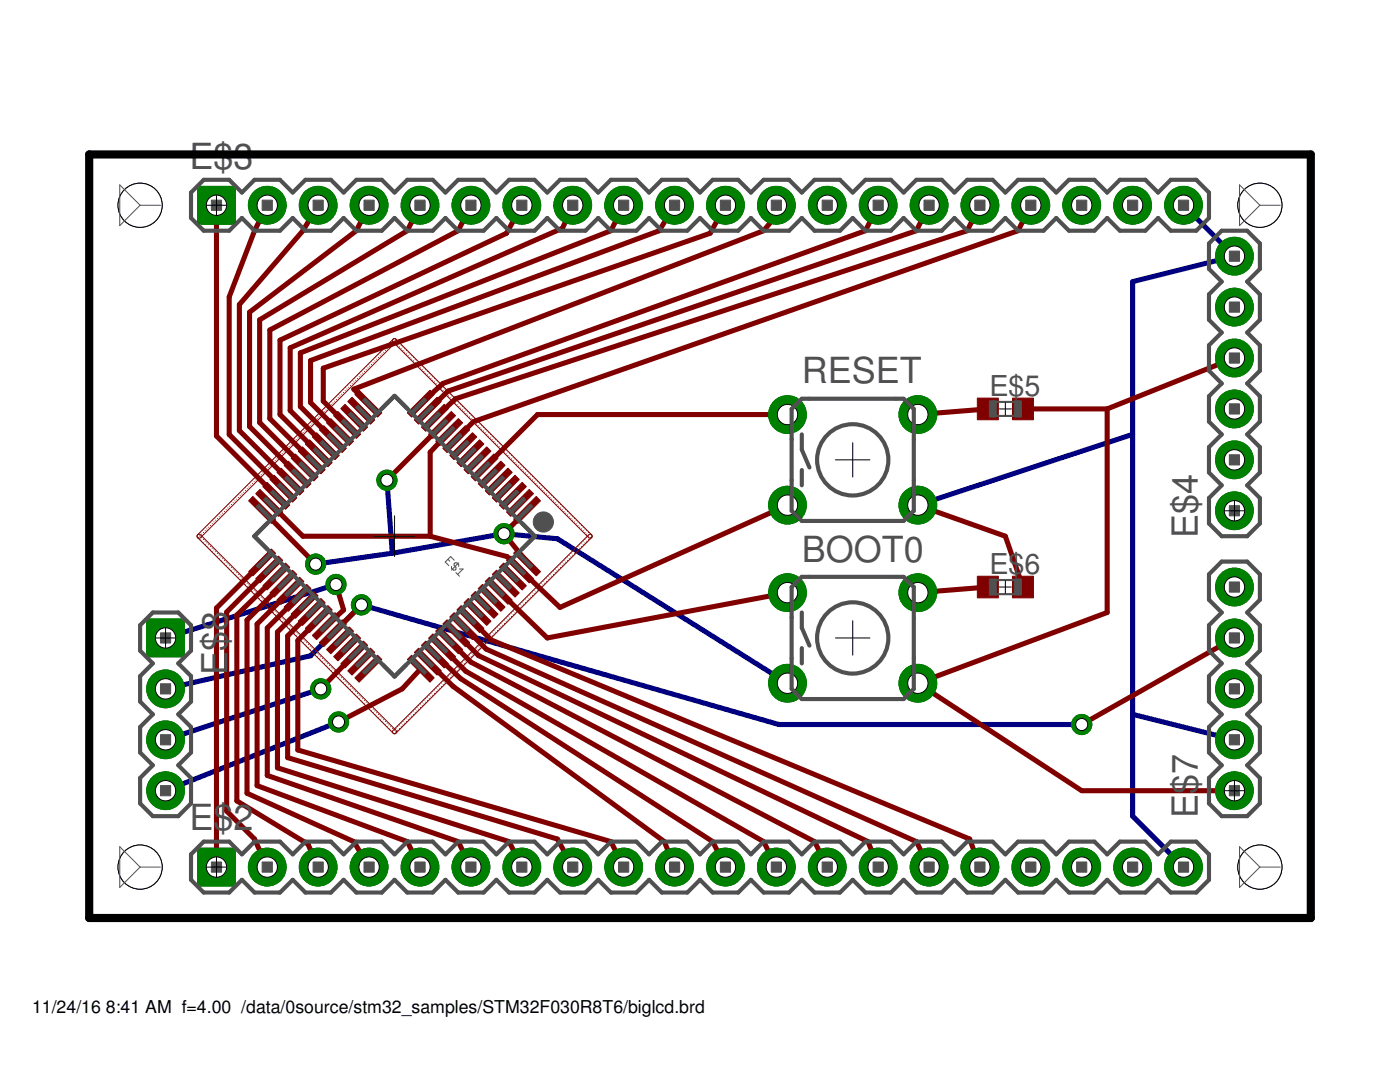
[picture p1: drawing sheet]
<svg xmlns="http://www.w3.org/2000/svg" width="279mm" height="216mm" viewBox="0 0 279 216" stroke-linecap="round" stroke-linejoin="round" font-family="sans-serif">
<defs><g id="words">
<g font-size="7.2" fill="#505050">
<text x="37.8" y="33.7">E$3</text>
<text x="160" y="76.5">RESET</text>
<text x="239" y="107.3" transform="rotate(-90 239 107.3)">E$4</text>
<text x="160" y="112.1">BOOT0</text>
<text x="45.4" y="134.7" transform="rotate(-90 45.4 134.7)">E$8</text>
<text x="37.8" y="165.7">E$2</text>
<text x="239" y="163.2" transform="rotate(-90 239 163.2)">E$7</text>
</g>
<g font-size="5.7" fill="#505050">
<text x="197.4" y="79">E$5</text>
<text x="197.4" y="114.5">E$6</text>
</g>
<g font-size="3.5">
<text x="6.4" y="202.2">11/24/16</text>
<text x="21.1" y="202.2">8:41 AM f=4.00 /data/0source/stm32_samples/STM32F030R8T6/biglcd.brd</text>
</g>
</g></defs>
<path d="M236.2 41l10.2 10.1-20.4 5.1v106.7l10.2 10.1M77.2 95.8l1.1 14.6M226 86.7l-42.8 14.1M67.1 116.6l-34.1 10.7M78.3 110.4l22.3-3.9 10.7 1 45.9 28.8M78.3 110.4l-15.3 2.2M33 137.5l29-6.6 10.1-10.2 83.3 23.9h60.5M64 137.5l-31 10.1M67.6 144.1l-34.6 13.7M226 142.5l20.4 5.1" fill="none" stroke="#000080" stroke-width="1"/>
<path d="M39.4 169.2h7.6v7.6h-7.6z" fill="#008000" stroke="#008000" stroke-width=".2"/>
<circle cx="43.2" cy="173" r="2.03" fill="#fff" stroke="#000" stroke-width=".2"/>
<circle cx="53.3" cy="173" r="3.8" fill="#008000" stroke="#008000" stroke-width=".2"/>
<circle cx="53.3" cy="173" r="2.03" fill="#fff" stroke="#000" stroke-width=".2"/>
<circle cx="63.5" cy="173" r="3.8" fill="#008000" stroke="#008000" stroke-width=".2"/>
<circle cx="63.5" cy="173" r="2.03" fill="#fff" stroke="#000" stroke-width=".2"/>
<circle cx="73.7" cy="173" r="3.8" fill="#008000" stroke="#008000" stroke-width=".2"/>
<circle cx="73.7" cy="173" r="2.03" fill="#fff" stroke="#000" stroke-width=".2"/>
<circle cx="83.8" cy="173" r="3.8" fill="#008000" stroke="#008000" stroke-width=".2"/>
<circle cx="83.8" cy="173" r="2.03" fill="#fff" stroke="#000" stroke-width=".2"/>
<circle cx="94" cy="173" r="3.8" fill="#008000" stroke="#008000" stroke-width=".2"/>
<circle cx="94" cy="173" r="2.03" fill="#fff" stroke="#000" stroke-width=".2"/>
<circle cx="104.1" cy="173" r="3.8" fill="#008000" stroke="#008000" stroke-width=".2"/>
<circle cx="104.1" cy="173" r="2.03" fill="#fff" stroke="#000" stroke-width=".2"/>
<circle cx="114.3" cy="173" r="3.8" fill="#008000" stroke="#008000" stroke-width=".2"/>
<circle cx="114.3" cy="173" r="2.03" fill="#fff" stroke="#000" stroke-width=".2"/>
<circle cx="124.5" cy="173" r="3.8" fill="#008000" stroke="#008000" stroke-width=".2"/>
<circle cx="124.5" cy="173" r="2.03" fill="#fff" stroke="#000" stroke-width=".2"/>
<circle cx="134.6" cy="173" r="3.8" fill="#008000" stroke="#008000" stroke-width=".2"/>
<circle cx="134.6" cy="173" r="2.03" fill="#fff" stroke="#000" stroke-width=".2"/>
<circle cx="144.8" cy="173" r="3.8" fill="#008000" stroke="#008000" stroke-width=".2"/>
<circle cx="144.8" cy="173" r="2.03" fill="#fff" stroke="#000" stroke-width=".2"/>
<circle cx="154.9" cy="173" r="3.8" fill="#008000" stroke="#008000" stroke-width=".2"/>
<circle cx="154.9" cy="173" r="2.03" fill="#fff" stroke="#000" stroke-width=".2"/>
<circle cx="165.1" cy="173" r="3.8" fill="#008000" stroke="#008000" stroke-width=".2"/>
<circle cx="165.1" cy="173" r="2.03" fill="#fff" stroke="#000" stroke-width=".2"/>
<circle cx="175.3" cy="173" r="3.8" fill="#008000" stroke="#008000" stroke-width=".2"/>
<circle cx="175.3" cy="173" r="2.03" fill="#fff" stroke="#000" stroke-width=".2"/>
<circle cx="185.4" cy="173" r="3.8" fill="#008000" stroke="#008000" stroke-width=".2"/>
<circle cx="185.4" cy="173" r="2.03" fill="#fff" stroke="#000" stroke-width=".2"/>
<circle cx="195.6" cy="173" r="3.8" fill="#008000" stroke="#008000" stroke-width=".2"/>
<circle cx="195.6" cy="173" r="2.03" fill="#fff" stroke="#000" stroke-width=".2"/>
<circle cx="205.7" cy="173" r="3.8" fill="#008000" stroke="#008000" stroke-width=".2"/>
<circle cx="205.7" cy="173" r="2.03" fill="#fff" stroke="#000" stroke-width=".2"/>
<circle cx="215.9" cy="173" r="3.8" fill="#008000" stroke="#008000" stroke-width=".2"/>
<circle cx="215.9" cy="173" r="2.03" fill="#fff" stroke="#000" stroke-width=".2"/>
<circle cx="226" cy="173" r="3.8" fill="#008000" stroke="#008000" stroke-width=".2"/>
<circle cx="226" cy="173" r="2.03" fill="#fff" stroke="#000" stroke-width=".2"/>
<circle cx="236.2" cy="173" r="3.8" fill="#008000" stroke="#008000" stroke-width=".2"/>
<circle cx="236.2" cy="173" r="2.03" fill="#fff" stroke="#000" stroke-width=".2"/>
<path d="M39.4 37.2h7.6v7.5h-7.6z" fill="#008000" stroke="#008000" stroke-width=".2"/>
<circle cx="43.2" cy="41" r="2.03" fill="#fff" stroke="#000" stroke-width=".2"/>
<circle cx="53.3" cy="41" r="3.8" fill="#008000" stroke="#008000" stroke-width=".2"/>
<circle cx="53.3" cy="41" r="2.03" fill="#fff" stroke="#000" stroke-width=".2"/>
<circle cx="63.5" cy="41" r="3.8" fill="#008000" stroke="#008000" stroke-width=".2"/>
<circle cx="63.5" cy="41" r="2.03" fill="#fff" stroke="#000" stroke-width=".2"/>
<circle cx="73.7" cy="41" r="3.8" fill="#008000" stroke="#008000" stroke-width=".2"/>
<circle cx="73.7" cy="41" r="2.03" fill="#fff" stroke="#000" stroke-width=".2"/>
<circle cx="83.8" cy="41" r="3.8" fill="#008000" stroke="#008000" stroke-width=".2"/>
<circle cx="83.8" cy="41" r="2.03" fill="#fff" stroke="#000" stroke-width=".2"/>
<circle cx="94" cy="41" r="3.8" fill="#008000" stroke="#008000" stroke-width=".2"/>
<circle cx="94" cy="41" r="2.03" fill="#fff" stroke="#000" stroke-width=".2"/>
<circle cx="104.1" cy="41" r="3.8" fill="#008000" stroke="#008000" stroke-width=".2"/>
<circle cx="104.1" cy="41" r="2.03" fill="#fff" stroke="#000" stroke-width=".2"/>
<circle cx="114.3" cy="41" r="3.8" fill="#008000" stroke="#008000" stroke-width=".2"/>
<circle cx="114.3" cy="41" r="2.03" fill="#fff" stroke="#000" stroke-width=".2"/>
<circle cx="124.5" cy="41" r="3.8" fill="#008000" stroke="#008000" stroke-width=".2"/>
<circle cx="124.5" cy="41" r="2.03" fill="#fff" stroke="#000" stroke-width=".2"/>
<circle cx="134.6" cy="41" r="3.8" fill="#008000" stroke="#008000" stroke-width=".2"/>
<circle cx="134.6" cy="41" r="2.03" fill="#fff" stroke="#000" stroke-width=".2"/>
<circle cx="144.8" cy="41" r="3.8" fill="#008000" stroke="#008000" stroke-width=".2"/>
<circle cx="144.8" cy="41" r="2.03" fill="#fff" stroke="#000" stroke-width=".2"/>
<circle cx="154.9" cy="41" r="3.8" fill="#008000" stroke="#008000" stroke-width=".2"/>
<circle cx="154.9" cy="41" r="2.03" fill="#fff" stroke="#000" stroke-width=".2"/>
<circle cx="165.1" cy="41" r="3.8" fill="#008000" stroke="#008000" stroke-width=".2"/>
<circle cx="165.1" cy="41" r="2.03" fill="#fff" stroke="#000" stroke-width=".2"/>
<circle cx="175.3" cy="41" r="3.8" fill="#008000" stroke="#008000" stroke-width=".2"/>
<circle cx="175.3" cy="41" r="2.03" fill="#fff" stroke="#000" stroke-width=".2"/>
<circle cx="185.4" cy="41" r="3.8" fill="#008000" stroke="#008000" stroke-width=".2"/>
<circle cx="185.4" cy="41" r="2.03" fill="#fff" stroke="#000" stroke-width=".2"/>
<circle cx="195.6" cy="41" r="3.8" fill="#008000" stroke="#008000" stroke-width=".2"/>
<circle cx="195.6" cy="41" r="2.03" fill="#fff" stroke="#000" stroke-width=".2"/>
<circle cx="205.7" cy="41" r="3.8" fill="#008000" stroke="#008000" stroke-width=".2"/>
<circle cx="205.7" cy="41" r="2.03" fill="#fff" stroke="#000" stroke-width=".2"/>
<circle cx="215.9" cy="41" r="3.8" fill="#008000" stroke="#008000" stroke-width=".2"/>
<circle cx="215.9" cy="41" r="2.03" fill="#fff" stroke="#000" stroke-width=".2"/>
<circle cx="226" cy="41" r="3.8" fill="#008000" stroke="#008000" stroke-width=".2"/>
<circle cx="226" cy="41" r="2.03" fill="#fff" stroke="#000" stroke-width=".2"/>
<circle cx="236.2" cy="41" r="3.8" fill="#008000" stroke="#008000" stroke-width=".2"/>
<circle cx="236.2" cy="41" r="2.03" fill="#fff" stroke="#000" stroke-width=".2"/>
<circle cx="246.4" cy="101.9" r="3.8" fill="#008000" stroke="#008000" stroke-width=".2"/>
<circle cx="246.4" cy="101.9" r="2.03" fill="#fff" stroke="#000" stroke-width=".2"/>
<circle cx="246.4" cy="91.8" r="3.8" fill="#008000" stroke="#008000" stroke-width=".2"/>
<circle cx="246.4" cy="91.8" r="2.03" fill="#fff" stroke="#000" stroke-width=".2"/>
<circle cx="246.4" cy="81.6" r="3.8" fill="#008000" stroke="#008000" stroke-width=".2"/>
<circle cx="246.4" cy="81.6" r="2.03" fill="#fff" stroke="#000" stroke-width=".2"/>
<circle cx="246.4" cy="71.4" r="3.8" fill="#008000" stroke="#008000" stroke-width=".2"/>
<circle cx="246.4" cy="71.4" r="2.03" fill="#fff" stroke="#000" stroke-width=".2"/>
<circle cx="246.4" cy="61.3" r="3.8" fill="#008000" stroke="#008000" stroke-width=".2"/>
<circle cx="246.4" cy="61.3" r="2.03" fill="#fff" stroke="#000" stroke-width=".2"/>
<circle cx="246.4" cy="51.1" r="3.8" fill="#008000" stroke="#008000" stroke-width=".2"/>
<circle cx="246.4" cy="51.1" r="2.03" fill="#fff" stroke="#000" stroke-width=".2"/>
<circle cx="157.2" cy="82.7" r="3.8" fill="#008000" stroke="#008000" stroke-width=".2"/>
<circle cx="157.2" cy="82.7" r="2.03" fill="#fff" stroke="#000" stroke-width=".2"/>
<circle cx="183.2" cy="82.7" r="3.8" fill="#008000" stroke="#008000" stroke-width=".2"/>
<circle cx="183.2" cy="82.7" r="2.03" fill="#fff" stroke="#000" stroke-width=".2"/>
<circle cx="157.2" cy="100.8" r="3.8" fill="#008000" stroke="#008000" stroke-width=".2"/>
<circle cx="157.2" cy="100.8" r="2.03" fill="#fff" stroke="#000" stroke-width=".2"/>
<circle cx="183.2" cy="100.8" r="3.8" fill="#008000" stroke="#008000" stroke-width=".2"/>
<circle cx="183.2" cy="100.8" r="2.03" fill="#fff" stroke="#000" stroke-width=".2"/>
<circle cx="157.2" cy="118.3" r="3.8" fill="#008000" stroke="#008000" stroke-width=".2"/>
<circle cx="157.2" cy="118.3" r="2.03" fill="#fff" stroke="#000" stroke-width=".2"/>
<circle cx="183.2" cy="118.3" r="3.8" fill="#008000" stroke="#008000" stroke-width=".2"/>
<circle cx="183.2" cy="118.3" r="2.03" fill="#fff" stroke="#000" stroke-width=".2"/>
<circle cx="157.2" cy="136.3" r="3.8" fill="#008000" stroke="#008000" stroke-width=".2"/>
<circle cx="157.2" cy="136.3" r="2.03" fill="#fff" stroke="#000" stroke-width=".2"/>
<circle cx="183.2" cy="136.3" r="3.8" fill="#008000" stroke="#008000" stroke-width=".2"/>
<circle cx="183.2" cy="136.3" r="2.03" fill="#fff" stroke="#000" stroke-width=".2"/>
<circle cx="246.4" cy="157.8" r="3.8" fill="#008000" stroke="#008000" stroke-width=".2"/>
<circle cx="246.4" cy="157.8" r="2.03" fill="#fff" stroke="#000" stroke-width=".2"/>
<circle cx="246.4" cy="147.6" r="3.8" fill="#008000" stroke="#008000" stroke-width=".2"/>
<circle cx="246.4" cy="147.6" r="2.03" fill="#fff" stroke="#000" stroke-width=".2"/>
<circle cx="246.4" cy="137.5" r="3.8" fill="#008000" stroke="#008000" stroke-width=".2"/>
<circle cx="246.4" cy="137.5" r="2.03" fill="#fff" stroke="#000" stroke-width=".2"/>
<circle cx="246.4" cy="127.3" r="3.8" fill="#008000" stroke="#008000" stroke-width=".2"/>
<circle cx="246.4" cy="127.3" r="2.03" fill="#fff" stroke="#000" stroke-width=".2"/>
<circle cx="246.4" cy="117.1" r="3.8" fill="#008000" stroke="#008000" stroke-width=".2"/>
<circle cx="246.4" cy="117.1" r="2.03" fill="#fff" stroke="#000" stroke-width=".2"/>
<path d="M29.3 123.5h7.5v7.6h-7.5z" fill="#008000" stroke="#008000" stroke-width=".2"/>
<circle cx="33" cy="127.3" r="2.03" fill="#fff" stroke="#000" stroke-width=".2"/>
<circle cx="33" cy="137.5" r="3.8" fill="#008000" stroke="#008000" stroke-width=".2"/>
<circle cx="33" cy="137.5" r="2.03" fill="#fff" stroke="#000" stroke-width=".2"/>
<circle cx="33" cy="147.6" r="3.8" fill="#008000" stroke="#008000" stroke-width=".2"/>
<circle cx="33" cy="147.6" r="2.03" fill="#fff" stroke="#000" stroke-width=".2"/>
<circle cx="33" cy="157.8" r="3.8" fill="#008000" stroke="#008000" stroke-width=".2"/>
<circle cx="33" cy="157.8" r="2.03" fill="#fff" stroke="#000" stroke-width=".2"/>
<circle cx="77.2" cy="95.8" r="2.01" fill="#008000" stroke="#008000" stroke-width=".2"/>
<circle cx="77.2" cy="95.8" r="1.21" fill="#fff" stroke="#000" stroke-width=".2"/>
<circle cx="100.6" cy="106.5" r="2.01" fill="#008000" stroke="#008000" stroke-width=".2"/>
<circle cx="100.6" cy="106.5" r="1.21" fill="#fff" stroke="#000" stroke-width=".2"/>
<circle cx="63" cy="112.6" r="2.01" fill="#008000" stroke="#008000" stroke-width=".2"/>
<circle cx="63" cy="112.6" r="1.21" fill="#fff" stroke="#000" stroke-width=".2"/>
<circle cx="72.1" cy="120.7" r="2.01" fill="#008000" stroke="#008000" stroke-width=".2"/>
<circle cx="72.1" cy="120.7" r="1.21" fill="#fff" stroke="#000" stroke-width=".2"/>
<circle cx="215.9" cy="144.6" r="2.01" fill="#008000" stroke="#008000" stroke-width=".2"/>
<circle cx="215.9" cy="144.6" r="1.21" fill="#fff" stroke="#000" stroke-width=".2"/>
<circle cx="67.1" cy="116.6" r="2.01" fill="#008000" stroke="#008000" stroke-width=".2"/>
<circle cx="67.1" cy="116.6" r="1.21" fill="#fff" stroke="#000" stroke-width=".2"/>
<circle cx="64" cy="137.5" r="2.01" fill="#008000" stroke="#008000" stroke-width=".2"/>
<circle cx="64" cy="137.5" r="1.21" fill="#fff" stroke="#000" stroke-width=".2"/>
<circle cx="67.6" cy="144.1" r="2.01" fill="#008000" stroke="#008000" stroke-width=".2"/>
<circle cx="67.6" cy="144.1" r="1.21" fill="#fff" stroke="#000" stroke-width=".2"/>
<g fill="#800000" stroke="#800000" stroke-width=".2">
<path d="M107 99.1l.9 .8-4.5 4.5-.9-.8z"/>
<path d="M101.1 102.2l4.5-4.5 .9 .8-4.6 4.5z"/>
<path d="M104.2 96.2l.9 .9-4.6 4.5-.8-.8z"/>
<path d="M102.8 94.8l.8 .9-4.5 4.5-.8-.8z"/>
<path d="M101.4 93.4l.8 .9-4.5 4.5-.9-.9z"/>
<path d="M99.9 92l.9 .9-4.5 4.5-.9-.9z"/>
<path d="M94 95.1l4.6-4.5 .8 .8-4.5 4.6z"/>
<path d="M97.1 89.2l.9 .8-4.5 4.6-.9-.9z"/>
<path d="M95.7 87.8l.9 .8-4.6 4.5-.8-.8z"/>
<path d="M94.3 86.3l.8 .9-4.5 4.5-.8-.8z"/>
<path d="M92.9 84.9l.8 .9-4.5 4.5-.8-.8z"/>
<path d="M87 88l4.5-4.5 .8 .9-4.5 4.5z"/>
<path d="M90.1 82.1l.8 .9-4.5 4.5-.9-.9z"/>
<path d="M88.6 80.7l.9 .8-4.5 4.6-.9-.9z"/>
<path d="M87.2 79.3l.9 .8-4.6 4.5-.8-.8z"/>
<path d="M85.8 77.9l.9 .8-4.6 4.5-.8-.8z"/>
<path d="M71.7 77.9l4.5 4.5-.8 .8-4.6-4.5z"/>
<path d="M70.3 79.3l4.5 4.5-.9 .8-4.5-4.5z"/>
<path d="M68.9 80.7l4.5 4.5-.9 .9-4.5-4.6z"/>
<path d="M67.4 82.1l4.6 4.5-.9 .9-4.5-4.5z"/>
<path d="M66 83.5l4.5 4.5-.8 .9-4.5-4.5z"/>
<path d="M64.6 84.9l4.5 4.6-.8 .8-4.5-4.5z"/>
<path d="M63.2 86.3l4.5 4.6-.8 .8-4.6-4.5z"/>
<path d="M61.8 87.8l4.5 4.5-.9 .8-4.5-4.5z"/>
<path d="M60.4 89.2l4.5 4.5-.8 .9-4.6-4.6z"/>
<path d="M58.9 90.6l4.6 4.5-.9 .9-4.5-4.6z"/>
<path d="M57.5 92l4.6 4.5-.9 .9-4.5-4.5z"/>
<path d="M56.1 93.4l4.5 4.5-.8 .9-4.5-4.5z"/>
<path d="M54.7 94.8l4.5 4.6-.8 .8-4.5-4.5z"/>
<path d="M53.3 96.2l4.5 4.6-.8 .8-4.5-4.5z"/>
<path d="M51.9 97.7l4.5 4.5-.8 .8-4.6-4.5z"/>
<path d="M50.5 99.1l4.5 4.5-.9 .8-4.5-4.5z"/>
<path d="M54.1 109.5l.9 .9-4.5 4.5-.9-.8z"/>
<path d="M51 115.5l4.6-4.5 .8 .8-4.5 4.5z"/>
<path d="M57 112.4l.8 .8-4.5 4.5-.8-.8z"/>
<path d="M58.4 113.8l.8 .8-4.5 4.5-.8-.8z"/>
<path d="M59.8 115.2l.8 .8-4.5 4.6-.8-.9z"/>
<path d="M61.2 116.6l.9 .9-4.6 4.5-.8-.9z"/>
<path d="M58.1 122.5l4.5-4.5 .9 .9-4.6 4.5z"/>
<path d="M59.5 124l4.6-4.6 .8 .9-4.5 4.5z"/>
<path d="M65.4 120.8l.9 .9-4.5 4.5-.9-.8z"/>
<path d="M66.9 122.3l.8 .8-4.5 4.5-.9-.8z"/>
<path d="M63.8 128.2l4.5-4.5 .8 .8-4.5 4.6z"/>
<path d="M65.2 129.6l4.5-4.5 .8 .8-4.5 4.6z"/>
<path d="M71.1 126.5l.9 .8-4.6 4.6-.8-.9z"/>
<path d="M72.5 127.9l.9 .9-4.5 4.5-.9-.9z"/>
<path d="M73.9 129.3l.9 .9-4.5 4.5-.9-.8z"/>
<path d="M70.8 135.3l4.6-4.6 .8 .9-4.5 4.5z"/>
<path d="M82.1 130.7l4.6 4.6-.9 .8-4.5-4.5z"/>
<path d="M83.5 129.3l4.6 4.6-.9 .8-4.5-4.5z"/>
<path d="M85 127.9l4.5 4.5-.9 .9-4.5-4.5z"/>
<path d="M86.4 126.5l4.5 4.5-.8 .9-4.6-4.6z"/>
<path d="M87 125.9l.8-.8 4.5 4.5-.8 .9z"/>
<path d="M88.4 124.5l.8-.8 4.5 4.5-.8 .9z"/>
<path d="M90.6 122.3l4.5 4.5-.8 .8-4.5-4.5z"/>
<path d="M92 120.8l4.6 4.6-.9 .8-4.5-4.5z"/>
<path d="M93.5 119.4l4.5 4.6-.9 .8-4.5-4.5z"/>
<path d="M94 118.9l.9-.9 4.5 4.5-.8 .9z"/>
<path d="M95.4 117.5l.9-.9 4.5 4.5-.9 .9z"/>
<path d="M97.7 115.2l4.5 4.5-.8 .9-4.6-4.6z"/>
<path d="M99.1 113.8l4.5 4.5-.8 .8-4.5-4.5z"/>
<path d="M100.5 112.4l4.6 4.5-.9 .8-4.5-4.5z"/>
<path d="M101.1 111.8l.8-.8 4.6 4.5-.9 .8z"/>
<path d="M102.5 110.4l.9-.9 4.5 4.6-.9 .8z"/>
<path d="M195.1 79.4h4.1v4.4h-4.1z"/>
<path d="M202.1 79.4h4.1v4.4h-4.1z"/>
<path d="M195.1 115h4.1v4.3h-4.1z"/>
<path d="M202.1 115h4.1v4.3h-4.1z"/>
</g>
<g fill="none" stroke="#800000" stroke-width="1">
<path d="M43.2 41v46l11.9 11.9M53.3 41.3v-.3l-2.5 5-5.1 13.2v27.5l10.8 10.8M63.5 41l-3 5-12.7 14.8v25.1l10.2 10.2M73.7 41l-2.6 5-21.3 16.3v22.8l9.6 9.6M83.8 41l-2.5 5-29.5 17.8v20.5l9 9M94 41l-2.6 5-37.6 19.8v17.7l8.4 8.4M104.1 41l-3 5.5-45.2 21.4v14.8l7.7 7.7M114.3 41l-2 4.5-54.4 23.9v12.5l7.1 7.1M124.5 41l-2.6 5-62 24.4v10.7l6.5 6.5M134.6 41l-3 5-69.6 25.9v8.4l5.9 5.9M144.8 41l-3.1 5.5-77.2 27v6.6l4.8 4.7M154.9 41v2l-2.5 3-81.8 31.7 2.9 2.8"/>
<path d="M175.3 41l-2.6 5-84.3 30.5-4.4 4M185.4 41l-2.5 5-93.5 32-4 4M195.6 41l-2.6 5-102.1 33.6-4.1 3.8M205.7 41l-2.5 5-108.7 38.1-3.5 3.5M246.4 71.4l-25.4 10.2M88.2 84.8l-11 11M89.6 86.2l-3.7 4v16.8M157.2 82.7h-49.9l-10.6 10.6M197.1 81.6l-13.9 1.1M204.2 81.6h16.8M221 81.6v40.6l-37.8 14.1 32.7 21.5h30.5M52.3 112.2l-9.1 9.1v51.7"/>
<path d="M52.3 101.7l10.7 10.9M53.7 113.6l-8.5 8.5v39.7l5.6 5.6 2.5 5.6M53.7 100.4l6.8 6.6h25.4M55.1 115l-7.8 7.7v37.1l14.2 8.6 2 4.6M56.5 116.5l-7.2 7.2v34.6l21.3 9.6 3.1 5.1M58 117.9l-6.7 6.6v32.3l30 11.1 2.5 5.1M59.4 119.3l-6.1 6v29.4l38.1 13.2 2.6 5.1M67.1 116.6l1.5 5.1-3.6 3.2M99.5 117.9l9.7 9.4 48-9M105.2 101.7l-4.6 4.8 4.6 5.7M157.2 100.8l-45.4 20.4-10.6-10.1-15.3-4.1M183.2 100.8l17.4 6.2 3.6 10.1"/>
<path d="M197.1 117.1l-13.9 1.2M60.8 120.7l-5.4 5.4v27.1l46.2 14.7 2.5 5.1M62.2 122.1l-4.8 4.8v24.3l53.9 16.2 3 5.6M63.6 123.5l-4.2 4.3v21.8l62.5 18.3 2.6 5.1M70.7 130.6l-6.7 6.9M72.1 120.7l-5.7 5.7M84 133.4l-3.7 4.1-12.7 6.6M85.4 132l5 4.9 42.2 31 2 5.1M86.8 130.6l5.1 4.8 50.3 32.5 2.6 5.1M88.2 129.2l4.8 4.7 59.4 34 2.5 5.1M89.6 127.8l4.4 4.3 68.6 35.8 2.5 5.1M91 126.4l4.5 4.4 77.7 37.1 2.1 5.1"/>
<path d="M92.5 124.9l4.5 4.6 85.9 38.4 2.5 5.1M93.9 123.5l4.1 4.2 95.5 39.7 2.1 5.6M246.4 127.3l-30.5 17.3M204.9 173h.8"/>
</g>
<path d="M39.4 169.2h7.6v7.6h-7.6z" fill="#008000" stroke="#008000" stroke-width=".2"/>
<circle cx="43.2" cy="173" r="2.03" fill="#fff" stroke="#000" stroke-width=".2"/>
<circle cx="53.3" cy="173" r="3.8" fill="#008000" stroke="#008000" stroke-width=".2"/>
<circle cx="53.3" cy="173" r="2.03" fill="#fff" stroke="#000" stroke-width=".2"/>
<circle cx="63.5" cy="173" r="3.8" fill="#008000" stroke="#008000" stroke-width=".2"/>
<circle cx="63.5" cy="173" r="2.03" fill="#fff" stroke="#000" stroke-width=".2"/>
<circle cx="73.7" cy="173" r="3.8" fill="#008000" stroke="#008000" stroke-width=".2"/>
<circle cx="73.7" cy="173" r="2.03" fill="#fff" stroke="#000" stroke-width=".2"/>
<circle cx="83.8" cy="173" r="3.8" fill="#008000" stroke="#008000" stroke-width=".2"/>
<circle cx="83.8" cy="173" r="2.03" fill="#fff" stroke="#000" stroke-width=".2"/>
<circle cx="94" cy="173" r="3.8" fill="#008000" stroke="#008000" stroke-width=".2"/>
<circle cx="94" cy="173" r="2.03" fill="#fff" stroke="#000" stroke-width=".2"/>
<circle cx="104.1" cy="173" r="3.8" fill="#008000" stroke="#008000" stroke-width=".2"/>
<circle cx="104.1" cy="173" r="2.03" fill="#fff" stroke="#000" stroke-width=".2"/>
<circle cx="114.3" cy="173" r="3.8" fill="#008000" stroke="#008000" stroke-width=".2"/>
<circle cx="114.3" cy="173" r="2.03" fill="#fff" stroke="#000" stroke-width=".2"/>
<circle cx="124.5" cy="173" r="3.8" fill="#008000" stroke="#008000" stroke-width=".2"/>
<circle cx="124.5" cy="173" r="2.03" fill="#fff" stroke="#000" stroke-width=".2"/>
<circle cx="134.6" cy="173" r="3.8" fill="#008000" stroke="#008000" stroke-width=".2"/>
<circle cx="134.6" cy="173" r="2.03" fill="#fff" stroke="#000" stroke-width=".2"/>
<circle cx="144.8" cy="173" r="3.8" fill="#008000" stroke="#008000" stroke-width=".2"/>
<circle cx="144.8" cy="173" r="2.03" fill="#fff" stroke="#000" stroke-width=".2"/>
<circle cx="154.9" cy="173" r="3.8" fill="#008000" stroke="#008000" stroke-width=".2"/>
<circle cx="154.9" cy="173" r="2.03" fill="#fff" stroke="#000" stroke-width=".2"/>
<circle cx="165.1" cy="173" r="3.8" fill="#008000" stroke="#008000" stroke-width=".2"/>
<circle cx="165.1" cy="173" r="2.03" fill="#fff" stroke="#000" stroke-width=".2"/>
<circle cx="175.3" cy="173" r="3.8" fill="#008000" stroke="#008000" stroke-width=".2"/>
<circle cx="175.3" cy="173" r="2.03" fill="#fff" stroke="#000" stroke-width=".2"/>
<circle cx="185.4" cy="173" r="3.8" fill="#008000" stroke="#008000" stroke-width=".2"/>
<circle cx="185.4" cy="173" r="2.03" fill="#fff" stroke="#000" stroke-width=".2"/>
<circle cx="195.6" cy="173" r="3.8" fill="#008000" stroke="#008000" stroke-width=".2"/>
<circle cx="195.6" cy="173" r="2.03" fill="#fff" stroke="#000" stroke-width=".2"/>
<circle cx="205.7" cy="173" r="3.8" fill="#008000" stroke="#008000" stroke-width=".2"/>
<circle cx="205.7" cy="173" r="2.03" fill="#fff" stroke="#000" stroke-width=".2"/>
<circle cx="215.9" cy="173" r="3.8" fill="#008000" stroke="#008000" stroke-width=".2"/>
<circle cx="215.9" cy="173" r="2.03" fill="#fff" stroke="#000" stroke-width=".2"/>
<circle cx="226" cy="173" r="3.8" fill="#008000" stroke="#008000" stroke-width=".2"/>
<circle cx="226" cy="173" r="2.03" fill="#fff" stroke="#000" stroke-width=".2"/>
<circle cx="236.2" cy="173" r="3.8" fill="#008000" stroke="#008000" stroke-width=".2"/>
<circle cx="236.2" cy="173" r="2.03" fill="#fff" stroke="#000" stroke-width=".2"/>
<path d="M39.4 37.2h7.6v7.5h-7.6z" fill="#008000" stroke="#008000" stroke-width=".2"/>
<circle cx="43.2" cy="41" r="2.03" fill="#fff" stroke="#000" stroke-width=".2"/>
<circle cx="53.3" cy="41" r="3.8" fill="#008000" stroke="#008000" stroke-width=".2"/>
<circle cx="53.3" cy="41" r="2.03" fill="#fff" stroke="#000" stroke-width=".2"/>
<circle cx="63.5" cy="41" r="3.8" fill="#008000" stroke="#008000" stroke-width=".2"/>
<circle cx="63.5" cy="41" r="2.03" fill="#fff" stroke="#000" stroke-width=".2"/>
<circle cx="73.7" cy="41" r="3.8" fill="#008000" stroke="#008000" stroke-width=".2"/>
<circle cx="73.7" cy="41" r="2.03" fill="#fff" stroke="#000" stroke-width=".2"/>
<circle cx="83.8" cy="41" r="3.8" fill="#008000" stroke="#008000" stroke-width=".2"/>
<circle cx="83.8" cy="41" r="2.03" fill="#fff" stroke="#000" stroke-width=".2"/>
<circle cx="94" cy="41" r="3.8" fill="#008000" stroke="#008000" stroke-width=".2"/>
<circle cx="94" cy="41" r="2.03" fill="#fff" stroke="#000" stroke-width=".2"/>
<circle cx="104.1" cy="41" r="3.8" fill="#008000" stroke="#008000" stroke-width=".2"/>
<circle cx="104.1" cy="41" r="2.03" fill="#fff" stroke="#000" stroke-width=".2"/>
<circle cx="114.3" cy="41" r="3.8" fill="#008000" stroke="#008000" stroke-width=".2"/>
<circle cx="114.3" cy="41" r="2.03" fill="#fff" stroke="#000" stroke-width=".2"/>
<circle cx="124.5" cy="41" r="3.8" fill="#008000" stroke="#008000" stroke-width=".2"/>
<circle cx="124.5" cy="41" r="2.03" fill="#fff" stroke="#000" stroke-width=".2"/>
<circle cx="134.6" cy="41" r="3.8" fill="#008000" stroke="#008000" stroke-width=".2"/>
<circle cx="134.6" cy="41" r="2.03" fill="#fff" stroke="#000" stroke-width=".2"/>
<circle cx="144.8" cy="41" r="3.8" fill="#008000" stroke="#008000" stroke-width=".2"/>
<circle cx="144.8" cy="41" r="2.03" fill="#fff" stroke="#000" stroke-width=".2"/>
<circle cx="154.9" cy="41" r="3.8" fill="#008000" stroke="#008000" stroke-width=".2"/>
<circle cx="154.9" cy="41" r="2.03" fill="#fff" stroke="#000" stroke-width=".2"/>
<circle cx="165.1" cy="41" r="3.8" fill="#008000" stroke="#008000" stroke-width=".2"/>
<circle cx="165.1" cy="41" r="2.03" fill="#fff" stroke="#000" stroke-width=".2"/>
<circle cx="175.3" cy="41" r="3.8" fill="#008000" stroke="#008000" stroke-width=".2"/>
<circle cx="175.3" cy="41" r="2.03" fill="#fff" stroke="#000" stroke-width=".2"/>
<circle cx="185.4" cy="41" r="3.8" fill="#008000" stroke="#008000" stroke-width=".2"/>
<circle cx="185.4" cy="41" r="2.03" fill="#fff" stroke="#000" stroke-width=".2"/>
<circle cx="195.6" cy="41" r="3.8" fill="#008000" stroke="#008000" stroke-width=".2"/>
<circle cx="195.6" cy="41" r="2.03" fill="#fff" stroke="#000" stroke-width=".2"/>
<circle cx="205.7" cy="41" r="3.8" fill="#008000" stroke="#008000" stroke-width=".2"/>
<circle cx="205.7" cy="41" r="2.03" fill="#fff" stroke="#000" stroke-width=".2"/>
<circle cx="215.9" cy="41" r="3.8" fill="#008000" stroke="#008000" stroke-width=".2"/>
<circle cx="215.9" cy="41" r="2.03" fill="#fff" stroke="#000" stroke-width=".2"/>
<circle cx="226" cy="41" r="3.8" fill="#008000" stroke="#008000" stroke-width=".2"/>
<circle cx="226" cy="41" r="2.03" fill="#fff" stroke="#000" stroke-width=".2"/>
<circle cx="236.2" cy="41" r="3.8" fill="#008000" stroke="#008000" stroke-width=".2"/>
<circle cx="236.2" cy="41" r="2.03" fill="#fff" stroke="#000" stroke-width=".2"/>
<circle cx="246.4" cy="101.9" r="3.8" fill="#008000" stroke="#008000" stroke-width=".2"/>
<circle cx="246.4" cy="101.9" r="2.03" fill="#fff" stroke="#000" stroke-width=".2"/>
<circle cx="246.4" cy="91.8" r="3.8" fill="#008000" stroke="#008000" stroke-width=".2"/>
<circle cx="246.4" cy="91.8" r="2.03" fill="#fff" stroke="#000" stroke-width=".2"/>
<circle cx="246.4" cy="81.6" r="3.8" fill="#008000" stroke="#008000" stroke-width=".2"/>
<circle cx="246.4" cy="81.6" r="2.03" fill="#fff" stroke="#000" stroke-width=".2"/>
<circle cx="246.4" cy="71.4" r="3.8" fill="#008000" stroke="#008000" stroke-width=".2"/>
<circle cx="246.4" cy="71.4" r="2.03" fill="#fff" stroke="#000" stroke-width=".2"/>
<circle cx="246.4" cy="61.3" r="3.8" fill="#008000" stroke="#008000" stroke-width=".2"/>
<circle cx="246.4" cy="61.3" r="2.03" fill="#fff" stroke="#000" stroke-width=".2"/>
<circle cx="246.4" cy="51.1" r="3.8" fill="#008000" stroke="#008000" stroke-width=".2"/>
<circle cx="246.4" cy="51.1" r="2.03" fill="#fff" stroke="#000" stroke-width=".2"/>
<circle cx="157.2" cy="82.7" r="3.8" fill="#008000" stroke="#008000" stroke-width=".2"/>
<circle cx="157.2" cy="82.7" r="2.03" fill="#fff" stroke="#000" stroke-width=".2"/>
<circle cx="183.2" cy="82.7" r="3.8" fill="#008000" stroke="#008000" stroke-width=".2"/>
<circle cx="183.2" cy="82.7" r="2.03" fill="#fff" stroke="#000" stroke-width=".2"/>
<circle cx="157.2" cy="100.8" r="3.8" fill="#008000" stroke="#008000" stroke-width=".2"/>
<circle cx="157.2" cy="100.8" r="2.03" fill="#fff" stroke="#000" stroke-width=".2"/>
<circle cx="183.2" cy="100.8" r="3.8" fill="#008000" stroke="#008000" stroke-width=".2"/>
<circle cx="183.2" cy="100.8" r="2.03" fill="#fff" stroke="#000" stroke-width=".2"/>
<circle cx="157.2" cy="118.3" r="3.8" fill="#008000" stroke="#008000" stroke-width=".2"/>
<circle cx="157.2" cy="118.3" r="2.03" fill="#fff" stroke="#000" stroke-width=".2"/>
<circle cx="183.2" cy="118.3" r="3.8" fill="#008000" stroke="#008000" stroke-width=".2"/>
<circle cx="183.2" cy="118.3" r="2.03" fill="#fff" stroke="#000" stroke-width=".2"/>
<circle cx="157.2" cy="136.3" r="3.8" fill="#008000" stroke="#008000" stroke-width=".2"/>
<circle cx="157.2" cy="136.3" r="2.03" fill="#fff" stroke="#000" stroke-width=".2"/>
<circle cx="183.2" cy="136.3" r="3.8" fill="#008000" stroke="#008000" stroke-width=".2"/>
<circle cx="183.2" cy="136.3" r="2.03" fill="#fff" stroke="#000" stroke-width=".2"/>
<circle cx="246.4" cy="157.8" r="3.8" fill="#008000" stroke="#008000" stroke-width=".2"/>
<circle cx="246.4" cy="157.8" r="2.03" fill="#fff" stroke="#000" stroke-width=".2"/>
<circle cx="246.4" cy="147.6" r="3.8" fill="#008000" stroke="#008000" stroke-width=".2"/>
<circle cx="246.4" cy="147.6" r="2.03" fill="#fff" stroke="#000" stroke-width=".2"/>
<circle cx="246.4" cy="137.5" r="3.8" fill="#008000" stroke="#008000" stroke-width=".2"/>
<circle cx="246.4" cy="137.5" r="2.03" fill="#fff" stroke="#000" stroke-width=".2"/>
<circle cx="246.4" cy="127.3" r="3.8" fill="#008000" stroke="#008000" stroke-width=".2"/>
<circle cx="246.4" cy="127.3" r="2.03" fill="#fff" stroke="#000" stroke-width=".2"/>
<circle cx="246.4" cy="117.1" r="3.8" fill="#008000" stroke="#008000" stroke-width=".2"/>
<circle cx="246.4" cy="117.1" r="2.03" fill="#fff" stroke="#000" stroke-width=".2"/>
<path d="M29.3 123.5h7.5v7.6h-7.5z" fill="#008000" stroke="#008000" stroke-width=".2"/>
<circle cx="33" cy="127.3" r="2.03" fill="#fff" stroke="#000" stroke-width=".2"/>
<circle cx="33" cy="137.5" r="3.8" fill="#008000" stroke="#008000" stroke-width=".2"/>
<circle cx="33" cy="137.5" r="2.03" fill="#fff" stroke="#000" stroke-width=".2"/>
<circle cx="33" cy="147.6" r="3.8" fill="#008000" stroke="#008000" stroke-width=".2"/>
<circle cx="33" cy="147.6" r="2.03" fill="#fff" stroke="#000" stroke-width=".2"/>
<circle cx="33" cy="157.8" r="3.8" fill="#008000" stroke="#008000" stroke-width=".2"/>
<circle cx="33" cy="157.8" r="2.03" fill="#fff" stroke="#000" stroke-width=".2"/>
<circle cx="77.2" cy="95.8" r="2.01" fill="#008000" stroke="#008000" stroke-width=".2"/>
<circle cx="77.2" cy="95.8" r="1.21" fill="#fff" stroke="#000" stroke-width=".2"/>
<circle cx="100.6" cy="106.5" r="2.01" fill="#008000" stroke="#008000" stroke-width=".2"/>
<circle cx="100.6" cy="106.5" r="1.21" fill="#fff" stroke="#000" stroke-width=".2"/>
<circle cx="63" cy="112.6" r="2.01" fill="#008000" stroke="#008000" stroke-width=".2"/>
<circle cx="63" cy="112.6" r="1.21" fill="#fff" stroke="#000" stroke-width=".2"/>
<circle cx="72.1" cy="120.7" r="2.01" fill="#008000" stroke="#008000" stroke-width=".2"/>
<circle cx="72.1" cy="120.7" r="1.21" fill="#fff" stroke="#000" stroke-width=".2"/>
<circle cx="215.9" cy="144.6" r="2.01" fill="#008000" stroke="#008000" stroke-width=".2"/>
<circle cx="215.9" cy="144.6" r="1.21" fill="#fff" stroke="#000" stroke-width=".2"/>
<circle cx="67.1" cy="116.6" r="2.01" fill="#008000" stroke="#008000" stroke-width=".2"/>
<circle cx="67.1" cy="116.6" r="1.21" fill="#fff" stroke="#000" stroke-width=".2"/>
<circle cx="64" cy="137.5" r="2.01" fill="#008000" stroke="#008000" stroke-width=".2"/>
<circle cx="64" cy="137.5" r="1.21" fill="#fff" stroke="#000" stroke-width=".2"/>
<circle cx="67.6" cy="144.1" r="2.01" fill="#008000" stroke="#008000" stroke-width=".2"/>
<circle cx="67.6" cy="144.1" r="1.21" fill="#fff" stroke="#000" stroke-width=".2"/>
<g fill="#800000" stroke="#800000" stroke-width=".2">
<path d="M39.4 106.8l.2-.2 .4 .1 39.1 39.1v.4l-.3 .2-.3-.1-39.1-39.1z"/>
<path d="M78.5 67.6h.5l.1 .3v.3l-39.1 39.1h-.5l-.2-.2 .1-.3z"/>
<path d="M78.4 145.8l39.1-39.1 .4-.1 .2 .2v.4l-39.1 39.1h-.5l-.2-.2z"/>
<path d="M78.4 67.7l.3-.1h.3l39.1 39.2v.4l-.2 .2-.4-.1-39.1-39.1z"/>
</g>
<g fill="none" stroke="#505050" stroke-width=".83">
<path d="M38.1 38.4l2.6-2.5h5l2.6 2.5 2.5-2.5h5.1l2.5 2.5 2.6-2.5h5l2.6 2.5 2.5-2.5h5.1l2.5 2.5 2.6-2.5h5.1l2.5 2.5 2.5-2.5h5.1l2.6 2.5 2.5-2.5h5.1l2.5 2.5 2.6-2.5h5l2.6 2.5 2.5-2.5h5.1l2.5 2.5 2.6-2.5h5.1l2.5 2.5 2.5-2.5h5.1l2.6 2.5 2.5-2.5h5.1l2.5 2.5 2.6-2.5h5l2.6 2.5 2.5-2.5h5.1l2.5 2.5 2.6-2.5h5l2.6 2.5 2.5-2.5h5.1l2.5 2.5 2.6-2.5h5.1l2.5 2.5 2.5-2.5h5.1l2.6 2.5 2.5-2.5h5.1l2.5 2.5 2.6-2.5h5l2.6 2.5v5.1l-2.6 2.5h-5l-2.6-2.5-2.5 2.5h-5.1l-2.5-2.5-2.6 2.5h-5.1l-2.5-2.5-2.5 2.5h-5.1l-2.6-2.5-2.5 2.5h-5.1l-2.5-2.5-2.6 2.5h-5l-2.6-2.5-2.5 2.5h-5.1l-2.5-2.5-2.6 2.5h-5l-2.6-2.5-2.5 2.5h-5.1l-2.5-2.5-2.6 2.5h-5.1l-2.5-2.5-2.5 2.5h-5.1l-2.6-2.5-2.5 2.5h-5.1l-2.5-2.5-2.6 2.5h-5l-2.6-2.5-2.5 2.5h-5.1l-2.5-2.5-2.6 2.5h-5.1l-2.5-2.5-2.5 2.5h-5.1l-2.6-2.5-2.5 2.5h-5.1l-2.5-2.5-2.6 2.5h-5l-2.6-2.5-2.5 2.5h-5.1l-2.5-2.5-2.6 2.5h-5l-2.6-2.5zM241.3 48.6l2.5-2.6h5.1l2.5 2.6v5.1l-2.5 2.5 2.5 2.5v5.1l-2.5 2.6 2.5 2.5v5.1l-2.5 2.5 2.5 2.6v5l-2.5 2.6 2.5 2.5v5.1l-2.5 2.5 2.5 2.6v5.1l-2.5 2.5h-5.1l-2.5-2.5v-5.1l2.5-2.6-2.5-2.5v-5.1l2.5-2.5-2.5-2.6v-5l2.5-2.6-2.5-2.5v-5.1l2.5-2.5-2.5-2.6v-5.1l2.5-2.5-2.5-2.5zM78.7 79l2.6 2.5M78.7 79l-2.5 2.5M78.7 79l28 28M78.7 79l-27.9 28M160 86.7v3l1.5 3.6M160 93.8v3M182.4 87.7v-6.1l-2.1-2h-20.3l-2 2v20.3l2 2h20.3l2.1-2v-14.1M50.8 107l27.9 28 28-28M50.8 107l2.5 2.5M53.3 104.4l-2.5 2.6"/>
<path d="M104.2 104.4l2.5 2.6M241.3 114.6l2.5-2.5h5.1l2.5 2.5v5.1l-2.5 2.5 2.5 2.6v5l-2.5 2.6 2.5 2.5v5.1l-2.5 2.5 2.5 2.6v5.1l-2.5 2.5 2.5 2.5v5.1l-2.5 2.6h-5.1l-2.5-2.6v-5.1l2.5-2.5-2.5-2.5v-5.1l2.5-2.6-2.5-2.5v-5.1l2.5-2.5-2.5-2.6v-5l2.5-2.6-2.5-2.5zM28 124.8l2.5-2.6h5.1l2.5 2.6v5l-2.5 2.6 2.5 2.5v5.1l-2.5 2.5 2.5 2.6v5.1l-2.5 2.5 2.5 2.5v5.1l-2.5 2.6h-5.1l-2.5-2.6v-5.1l2.5-2.5-2.5-2.5v-5.1l2.5-2.6-2.5-2.5v-5.1l2.5-2.5-2.5-2.6zM160 122.2v3.1l1.5 3.5M160 129.3v3.1M182.4 123.2v-6.1l-2.1-2h-20.3l-2 2v20.4l2 2h20.3l2.1-2v-14.2M40.7 167.9h5l2.6 2.6 2.5-2.6h5.1l2.5 2.6 2.6-2.6h5l2.6 2.6 2.5-2.6h5.1l2.5 2.6 2.6-2.6h5.1l2.5 2.6 2.5-2.6h5.1l2.6 2.6 2.5-2.6h5.1l2.5 2.6 2.6-2.6h5l2.6 2.6 2.5-2.6h5.1l2.5 2.6 2.6-2.6h5.1l2.5 2.6 2.5-2.6h5.1l2.6 2.6 2.5-2.6h5.1l2.5 2.6 2.6-2.6h5l2.6 2.6 2.5-2.6h5.1l2.5 2.6 2.6-2.6h5l2.6 2.6 2.5-2.6h5.1l2.5 2.6 2.6-2.6h5.1l2.5 2.6 2.5-2.6h5.1l2.6 2.6 2.5-2.6h5.1l2.5 2.6 2.6-2.6h5l2.6 2.6v5.1l-2.6 2.5h-5l-2.6-2.5-2.5 2.5h-5.1l-2.5-2.5-2.6 2.5h-5.1l-2.5-2.5-2.5 2.5h-5.1l-2.6-2.5-2.5 2.5h-5.1l-2.5-2.5-2.6 2.5h-5l-2.6-2.5-2.5 2.5h-5.1l-2.5-2.5-2.6 2.5h-5l-2.6-2.5-2.5 2.5h-5.1l-2.5-2.5-2.6 2.5h-5.1l-2.5-2.5-2.5 2.5h-5.1l-2.6-2.5-2.5 2.5h-5.1l-2.5-2.5-2.6 2.5h-5l-2.6-2.5-2.5 2.5h-5.1l-2.5-2.5-2.6 2.5h-5.1l-2.5-2.5-2.5 2.5h-5.1l-2.6-2.5-2.5 2.5h-5.1l-2.5-2.5-2.6 2.5h-5l-2.6-2.5-2.5 2.5h-5.1l-2.5-2.5-2.6 2.5h-5l-2.6-2.5v-5.1z"/>
<circle cx="170.2" cy="91.8" r="7.1"/>
<circle cx="170.2" cy="127.3" r="7.1"/>
</g>
<circle cx="108.4" cy="104.2" r="2.01" fill="#505050" stroke="#505050" stroke-width=".2"/>
<g fill="#505050" stroke="#505050" stroke-width=".2">
<path d="M103.1 172h2.1v2h-2.1z"/>
<path d="M93 172h2v2h-2z"/>
<path d="M82.8 172h2v2h-2z"/>
<path d="M72.6 172h2.1v2h-2.1z"/>
<path d="M62.5 172h2v2h-2z"/>
<path d="M52.3 172h2.1v2h-2.1z"/>
<path d="M42.2 172h2v2h-2z"/>
<path d="M174.2 172h2.1v2h-2.1z"/>
<path d="M164.1 172h2v2h-2z"/>
<path d="M153.9 172h2.1v2h-2.1z"/>
<path d="M143.8 172h2v2h-2z"/>
<path d="M133.6 172h2v2h-2z"/>
<path d="M123.4 172h2.1v2h-2.1z"/>
<path d="M113.3 172h2v2h-2z"/>
<path d="M184.4 172h2v2h-2z"/>
<path d="M194.5 172h2.1v2h-2.1z"/>
<path d="M204.7 172h2v2h-2z"/>
<path d="M214.9 172h2v2h-2z"/>
<path d="M225 172h2.1v2h-2.1z"/>
<path d="M235.2 172h2v2h-2z"/>
<path d="M103.1 39.9h2.1v2.1h-2.1z"/>
<path d="M93 39.9h2v2.1h-2z"/>
<path d="M82.8 39.9h2v2.1h-2z"/>
<path d="M72.6 39.9h2.1v2.1h-2.1z"/>
<path d="M62.5 39.9h2v2.1h-2z"/>
<path d="M52.3 39.9h2.1v2.1h-2.1z"/>
<path d="M42.2 39.9h2v2.1h-2z"/>
<path d="M174.2 39.9h2.1v2.1h-2.1z"/>
<path d="M164.1 39.9h2v2.1h-2z"/>
<path d="M153.9 39.9h2.1v2.1h-2.1z"/>
<path d="M143.8 39.9h2v2.1h-2z"/>
<path d="M133.6 39.9h2v2.1h-2z"/>
<path d="M123.4 39.9h2.1v2.1h-2.1z"/>
<path d="M113.3 39.9h2v2.1h-2z"/>
<path d="M184.4 39.9h2v2.1h-2z"/>
<path d="M194.5 39.9h2.1v2.1h-2.1z"/>
<path d="M204.7 39.9h2v2.1h-2z"/>
<path d="M214.9 39.9h2v2.1h-2z"/>
<path d="M225 39.9h2.1v2.1h-2.1z"/>
<path d="M235.2 39.9h2v2.1h-2z"/>
<path d="M94.6 89.3l.4 .5-2.7 2.7-.5-.4z"/>
<path d="M61.5 90.7l2.8 2.8-.5 .4-2.8-2.7z"/>
<path d="M63.8 120l.5 .5-2.8 2.8-.5-.5z"/>
<path d="M92.3 121.5l2.7 2.7-.4 .5-2.8-2.8z"/>
<path d="M62.5 124.2l2.7-2.7 .5 .4-2.8 2.8z"/>
<path d="M63.9 125.6l2.7-2.7 .5 .4-2.8 2.8z"/>
<path d="M62.4 118.6l.5 .5-2.8 2.8-.5-.5z"/>
<path d="M61 117.2l.4 .5-2.7 2.7-.5-.4z"/>
<path d="M59.6 115.8l.4 .5-2.7 2.7-.5-.4z"/>
<path d="M55.4 117.1l2.7-2.7 .5 .5-2.7 2.7z"/>
<path d="M56.7 113l.5 .5-2.7 2.7-.5-.5z"/>
<path d="M55.3 111.5l.5 .5-2.8 2.8-.4-.5z"/>
<path d="M51.1 112.9l2.8-2.7 .5 .4-2.8 2.8z"/>
<path d="M68.1 124.3l.4 .5-2.7 2.7-.5-.5z"/>
<path d="M69.4 125.7l.5 .5-2.7 2.7-.5-.4z"/>
<path d="M70.9 127.1l.5 .5-2.8 2.7-.5-.4z"/>
<path d="M72.3 128.5l.5 .5-2.8 2.8-.5-.5z"/>
<path d="M73.7 129.9l.5 .5-2.8 2.8-.4-.5z"/>
<path d="M75.1 131.3l.5 .5-2.8 2.8-.5-.5z"/>
<path d="M60.1 92.1l2.8 2.8-.5 .5-2.8-2.8z"/>
<path d="M58.2 94l.5-.5 2.7 2.8-.4 .5z"/>
<path d="M57.3 94.9l2.7 2.8-.4 .5-2.8-2.8z"/>
<path d="M55.9 96.4l2.7 2.7-.5 .5-2.7-2.8z"/>
<path d="M54.5 97.8l2.7 2.7-.5 .5-2.7-2.7z"/>
<path d="M53 99.2l2.8 2.7-.5 .5-2.7-2.7z"/>
<path d="M51.1 101.1l.5-.5 2.8 2.8-.5 .4z"/>
<path d="M62.9 89.3l2.8 2.8-.5 .4-2.7-2.7z"/>
<path d="M64.3 87.9l2.8 2.7-.5 .5-2.7-2.8z"/>
<path d="M65.3 86.9l.5-.4 2.7 2.7-.4 .5z"/>
<path d="M67.2 85l2.7 2.8-.5 .5-2.7-2.8z"/>
<path d="M68.6 83.6l2.8 2.8-.5 .5-2.8-2.8z"/>
<path d="M70 82.2l2.8 2.8-.5 .4-2.8-2.7z"/>
<path d="M71.4 80.8l2.8 2.8-.5 .4-2.7-2.7z"/>
<path d="M72.3 79.9l.5-.5 2.8 2.7-.5 .5z"/>
<path d="M96 90.7l.5 .5-2.8 2.7-.5-.4z"/>
<path d="M94.6 94.9l2.8-2.8 .5 .5-2.8 2.8z"/>
<path d="M96 96.3l2.8-2.8 .5 .5-2.8 2.8z"/>
<path d="M100.2 94.9l.5 .5-2.8 2.8-.4-.5z"/>
<path d="M103.1 103.4l2.8-2.8 .4 .5-2.7 2.7z"/>
<path d="M104.5 99.2l.4 .5-2.7 2.7-.5-.5z"/>
<path d="M103 97.8l.5 .5-2.7 2.7-.5-.5z"/>
<path d="M101.6 96.4l.5 .4-2.7 2.8-.5-.5z"/>
<path d="M93.1 87.9l.5 .4-2.7 2.8-.5-.5z"/>
<path d="M89 89.2l2.7-2.7 .5 .4-2.7 2.8z"/>
<path d="M81.9 82.1l2.8-2.7 .4 .5-2.7 2.7z"/>
<path d="M86.1 80.8l.5 .5-2.8 2.7-.5-.4z"/>
<path d="M87.5 82.2l.5 .5-2.8 2.7-.5-.4z"/>
<path d="M88.9 83.6l.5 .5-2.8 2.8-.5-.5z"/>
<path d="M87.5 87.8l2.8-2.8 .5 .5-2.8 2.8z"/>
<path d="M82.4 131.3l2.7 2.8-.4 .5-2.8-2.8z"/>
<path d="M103.1 110.6l.5-.4 2.7 2.7-.4 .5z"/>
<path d="M102.2 111.5l2.7 2.8-.4 .5-2.8-2.8z"/>
<path d="M100.8 113l2.7 2.7-.5 .5-2.7-2.7z"/>
<path d="M99.4 114.4l2.7 2.7-.5 .5-2.7-2.7z"/>
<path d="M97.5 116.3l.4-.5 2.8 2.8-.5 .4z"/>
<path d="M96.5 117.2l2.8 2.8-.5 .4-2.8-2.7z"/>
<path d="M95.1 118.6l2.8 2.8-.5 .5-2.8-2.8z"/>
<path d="M93.7 120l2.8 2.8-.5 .5-2.8-2.8z"/>
<path d="M90.4 123.3l.5-.4 2.7 2.7-.5 .5z"/>
<path d="M83.3 130.4l.5-.5 2.8 2.8-.5 .5z"/>
<path d="M85.2 128.5l2.8 2.8-.5 .5-2.8-2.8z"/>
<path d="M86.6 127.1l2.8 2.8-.5 .4-2.8-2.7z"/>
<path d="M88 125.7l2.8 2.8-.5 .4-2.8-2.7z"/>
<path d="M89.5 124.3l2.7 2.7-.5 .5-2.7-2.7z"/>
<path d="M245.3 50.1h2.1v2h-2.1z"/>
<path d="M245.3 60.3h2.1v2h-2.1z"/>
<path d="M245.3 70.4h2.1v2.1h-2.1z"/>
<path d="M245.3 80.6h2.1v2h-2.1z"/>
<path d="M245.3 90.7h2.1v2.1h-2.1z"/>
<path d="M245.3 100.9h2.1v2h-2.1z"/>
<path d="M197.4 80h1.4v3.2h-1.4z"/>
<path d="M202.4 80h1.4v3.2h-1.4z"/>
<path d="M197.4 115.5h1.4v3.2h-1.4z"/>
<path d="M202.4 115.5h1.4v3.2h-1.4z"/>
<path d="M245.3 116.1h2.1v2.1h-2.1z"/>
<path d="M245.3 126.3h2.1v2h-2.1z"/>
<path d="M245.3 136.4h2.1v2.1h-2.1z"/>
<path d="M245.3 146.6h2.1v2h-2.1z"/>
<path d="M245.3 156.8h2.1v2h-2.1z"/>
<path d="M32 156.8h2.1v2h-2.1z"/>
<path d="M32 146.6h2.1v2h-2.1z"/>
<path d="M32 136.4h2.1v2.1h-2.1z"/>
<path d="M32 126.3h2.1v2h-2.1z"/>
</g>
<path d="M197.7 80.2h5.8M197.7 83h5.8M197.7 115.7h5.8M197.7 118.6h5.8" fill="none" stroke="#505050" stroke-width=".42"/>
<path d="M89.4 111.6l.4 .4M90.1 113v.4l.4 .3h.3l.2-.1v-.4l-.4-.4v-.3l.2-.2h.4l.3 .4v.3M90.7 111.8l-.8-.7-1 1 .7 .8M91 114.3l.7 .7M91.5 112.3l-1.4 1.4M91.7 113.5h.7l-1.1 1.1" fill="none" stroke="#505050" stroke-width=".2"/>
<g fill="none" stroke="#000" stroke-width=".2">
<path d="M43.2 39v3.9M41.2 41h3.9M166.7 91.8h6.9M170.2 88.3v6.9M199.4 81.6h2.4M200.6 80.4v2.4M246.4 99.9v4M74.7 107h8.1M78.7 102.9v8.2M199.4 117.1h2.4M200.6 115.9v2.4M244.4 101.9h3.9"/>
<path d="M31.1 127.3h3.9M33 125.3v4M166.7 127.3h6.9M170.2 123.9v6.8M244.4 157.8h3.9M246.4 155.8v3.9M41.2 173h3.9M43.2 171v4"/>
<circle cx="28" cy="41" r="4.4"/>
</g>
<path d="M17.8 30.8h243.8v152.4h-243.8z" fill="none" stroke="#000" stroke-width="1.6"/>
<circle cx="28" cy="41" r="4.4" fill="#fff" stroke="#000" stroke-width=".2"/>
<circle cx="28" cy="173" r="4.4" fill="none" stroke="#000" stroke-width=".2"/>
<circle cx="28" cy="173" r="4.4" fill="#fff" stroke="#000" stroke-width=".2"/>
<circle cx="251.4" cy="173" r="4.4" fill="none" stroke="#000" stroke-width=".2"/>
<circle cx="251.4" cy="173" r="4.4" fill="#fff" stroke="#000" stroke-width=".2"/>
<circle cx="251.4" cy="41" r="4.4" fill="none" stroke="#000" stroke-width=".2"/>
<circle cx="251.4" cy="41" r="4.4" fill="#fff" stroke="#000" stroke-width=".2"/>
<path d="M23.9 36.9l4.1 4.1-4.1 4zM247.4 36.9l4 4.1-4 4zM28 41h4M251.4 41h4.1M23.9 169l4.1 4-4.1 4.1zM28 173h4M247.4 169l4 4-4 4.1zM251.4 173h4.1" fill="none" stroke="#505050" stroke-width=".2"/>
<use href="#words"/>
</svg>
